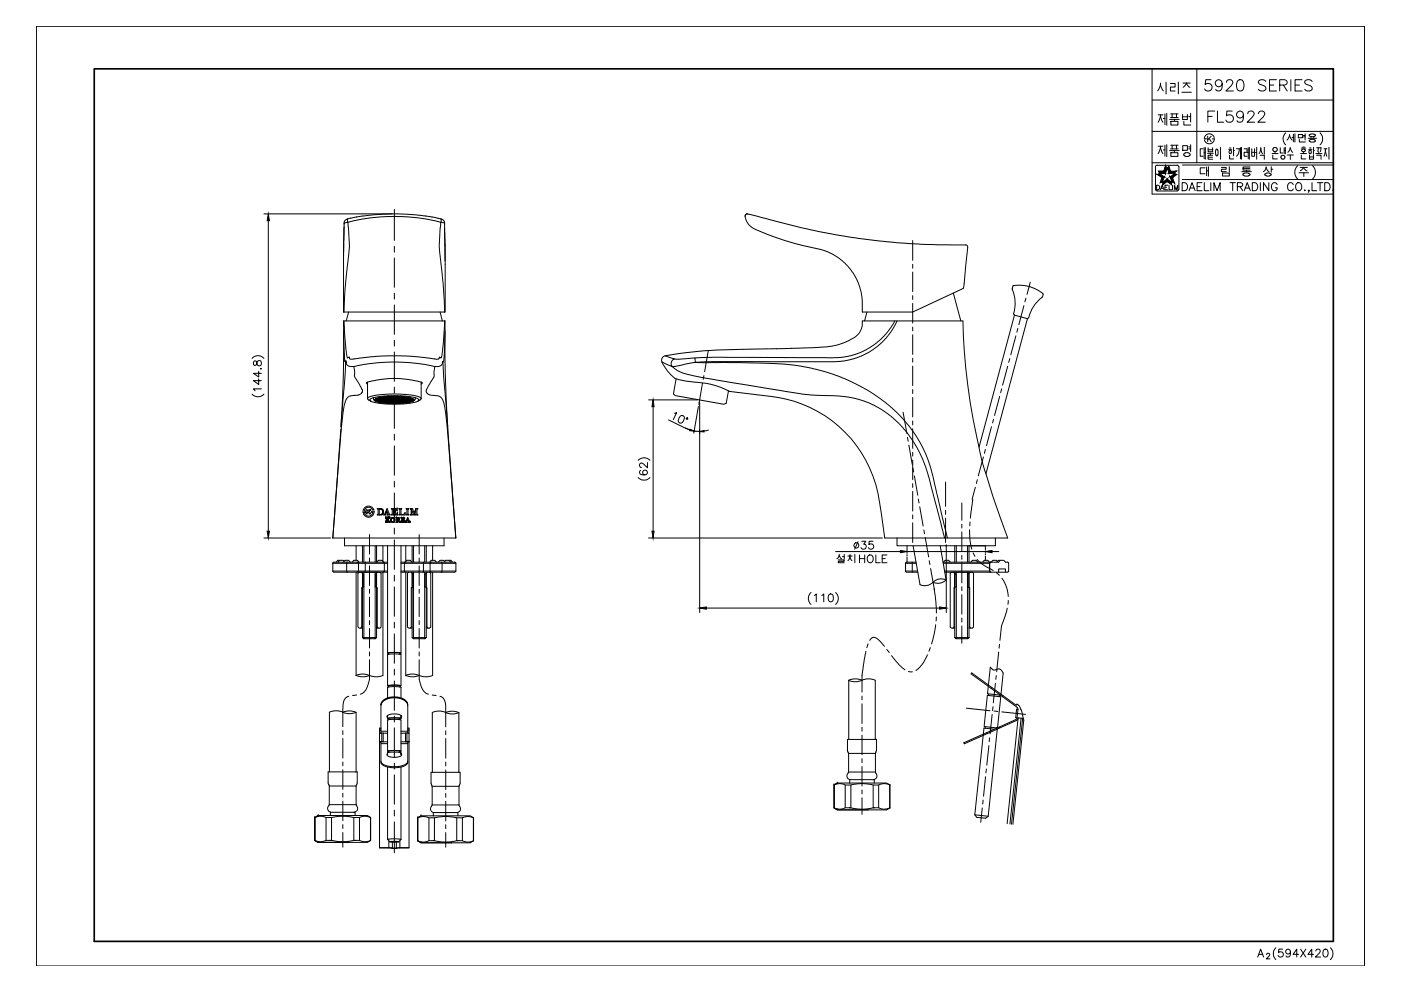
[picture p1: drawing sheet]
<svg xmlns="http://www.w3.org/2000/svg" width="420mm" height="297mm" viewBox="0 0 420 297" stroke-linecap="round" stroke-linejoin="round" font-family="sans-serif">
<!-- layer: 0 -->
<g fill="none" stroke="#000" stroke-width=".3">
<path d="M10.9 7.9h398.3v281.6h-398.3zM10.9 7.9v281.6M345.5 20.6v37.6h54.4M345.5 39.4h54.4M345.5 30h54.4M358.9 20.6v28.2M362.2 34.9h1.3M363.2 23.9h-1.6l-.2 1.4a1.19 1.19 0 0 1 1.8 0 1.19 1.19 0 0 1-.2 1.8 1.19 1.19 0 0 1-1.7-.5M364.3 33.3h-2.1v3.3M365.1 33.3v3.3h1.9M366.6 25a1.06 1.06 0 0 1-1.5 1 1.06 1.06 0 0 1-.4-1.7 1.06 1.06 0 0 1 1.7 .1 2.86 2.86 0 0 1-.4 2.7 .96 .96 0 0 1-1.4-.3M367.8 24.7l.1-.5 .6-.3 .9 .2a.77 .77 0 0 1 .2 1.1l-1.9 2.1h2.2"/>
<path d="M369.6 33.3h-1.7l-.1 1.4a1.19 1.19 0 0 1 1.8 0 1.19 1.19 0 0 1-.2 1.8 1.19 1.19 0 0 1-1.7-.5M371.3 24.1a1.02 1.02 0 0 1 1.6 .5 2.75 2.75 0 0 1-.3 2.5 1.09 1.09 0 0 1-1.6-.5 2.67 2.67 0 0 1 .3-2.5zM372.9 34.4a1.04 1.04 0 0 1-1.5 .9 1.04 1.04 0 0 1-.3-1.7 1.04 1.04 0 0 1 1.7 .2 3.2 3.2 0 0 1-.4 2.7 1.04 1.04 0 0 1-1.4-.3M374.2 34.1l.1-.5 .5-.3 1 .2a.72 .72 0 0 1 .1 1.1l-1.9 2h2.3M377.4 34.1l.2-.5 .4-.3 1 .2a.75 .75 0 0 1 .1 1.1l-1.9 2h2.3M379.6 24.4a1.25 1.25 0 0 0-1.2-.6 1.25 1.25 0 0 0-1 .9l.3 .5 1.3 .5a.83 .83 0 0 1 .3 1.4 1.47 1.47 0 0 1-1.9-.3M380.7 25.5h1.3M382.8 23.9h-2.1v3.4h2.1M383.8 25.5l1.9-.2a.74 .74 0 0 0 0-1.2l-1.9-.2v3.4M384.9 25.5l1.1 1.8M385.6 39.8a2.48 2.48 0 0 0 0 3.6M387.1 23.9v3.4"/>
<path d="M388.4 25.5h1.3M390.5 23.9h-2.1v3.4h2.1M393.5 24.4a1.25 1.25 0 0 0-1.2-.6 1.25 1.25 0 0 0-1 .9l.3 .5 1.3 .5a.83 .83 0 0 1 .3 1.4 1.47 1.47 0 0 1-1.9-.3M395.9 39.8a2.48 2.48 0 0 1 0 3.6M345.5 48.8h54.4M346.5 56.7l.2 .4 .5 .1M346.9 55.5h.4a.74 .74 0 0 1 .5 .7 .74 .74 0 0 1-.5 .7h-.4zM347 49.5l-.5 .5v6.7M347 49.5h6M347.2 57.2h5.8M347.4 51.3h1.6l.5-1.5 .5 .6-.5 1.6h-1.7zM348 56.9l.6-1.4 .5 1.4"/>
<path d="M348.2 56.4h.7M349.4 56.1h.5M350.2 55.5h-.8v1.4h.8M350.6 55.5v1.4h.8M351.6 55.5v1.4M352.2 56.9v-1.4l.5 1.4 .5-1.4v1.4M353 49.5l.5 .5M353.5 56.7l-.5 .5M353.6 50v6.7M354.5 54.8h.8a1.29 1.29 0 0 1 .9 1.2 1.29 1.29 0 0 1-.9 1.2h-.8zM354.6 49.5h45.3M354.6 53.8h45.3"/>
<path d="M356.6 57.2l.9-2.4 .9 2.4M356.9 56.4h1.2M359 55.9h.9M360.5 54.8h-1.5v2.4h1.5M360.8 44.6h-.9v2.2h.9M361.1 44.3v3.3M361.1 45.7h.4M361.2 54.8v2.4h1.4M361.4 50.3h-1.5v1.8h1.5M361.5 44.2v3.5M361.9 50.1v2.6M361.9 51.2h.5"/>
<path d="M362.1 45.9h1.8M362.3 44.3v1.2h1.4v-1.2M362.3 44.9h1.4M362.3 47.1h1.3M362.4 50v2.8M363 45.9v.5M363.1 54.8v2.4M363.7 46.5h-1.4v1.2h1.4M364.1 57.2v-2.4l.9 2.4 .9-2.4v2.4M364.6 46.4l-.1-1.1 .4-.6a1.38 1.38 0 0 1-.1 2l-.2-.2M366 44.2v3.5M366.3 50.2h1.4v.5h-1.4v.7h1.4"/>
<path d="M366.6 51.9h2.1v.9h-2.1zM368.5 44.8h.9M368.7 50v1.6M368.7 45.2v.7M368.7 45.9h.5M368.8 46.5v1.1h1.2M368.8 44.3h.3M368.9 54.8h1.6M369.2 45.2h-.5M369.2 45.2v.7M369.7 54.8v2.4M369.9 44.2v2.5"/>
<path d="M369.9 45.1h.3M370.8 44.6h.9M371.1 55.9l1.3-.1 .3-.6-.6-.4h-1v2.4M371.7 44.6l-.4 1.6-.5 .6M371.9 55.9l.8 1.3M372 45.7h.3M372 44.3v3.3M372.3 44.2v3.5M372.4 51.4h2.9M372.8 50.5h2M372.8 52.2v.3M372.8 52.4l.4 .3"/>
<path d="M373.1 44.6h.9v1h-.9v1.2h.9M373.2 57.2l.8-2.4 1 2.4M373.5 56.4h1.1M373.8 51v.4M374 45.7h.3M374.3 44.3v3.3M374.4 52l.4 .2v.3M374.4 51.9h-.9l-.7 .2M374.7 44.2v3.5M374.8 52.4l-.7 .4-.9-.1M374.9 50.1h-2.1v.9h2.1M375.4 44.6v2.2h.8v-2.2"/>
<path d="M375.4 45.6h.8M375.6 54.8h.8a1.29 1.29 0 0 1 .8 1.2 1.29 1.29 0 0 1-.8 1.2h-.8zM376.5 45.7h.4M376.9 44.2v3.5M377.6 46l.5-1.7 .6 1.8M377.9 46.5h1.3v1.2M378 54.8v2.4M378.9 51.4l.5-.4 .3-.9 .4 .9 .5 .5M379.2 44.2v2M379.4 52.4a1.27 1.27 0 0 0 1.8 0M379.8 52l-.4 .2v.3M380.5 54.8v2.4l-1.6-2.4v2.4"/>
<path d="M380.8 52l.4 .2v.3M380.8 51.9h-1M381.2 50v1.6M381.2 50.7h.5M381.5 46h1.8M381.7 46.5v1.1h1.4M382 45.3h.7M382.1 44.3a.59 .59 0 0 0-.4 .5 .59 .59 0 0 0 .4 .6M382.4 45.5v.5M382.7 44.3h-.7M382.7 44.3a.59 .59 0 0 1 .4 .5 .59 .59 0 0 1-.4 .6M383 55.3a.87 .87 0 0 0-1-.6 .87 .87 0 0 0-.7 1v.6a.85 .85 0 0 0 .9 .9 .85 .85 0 0 0 .8-.9h-.5"/>
<path d="M383.9 44.3v1.6h.9M384.4 46.6a.59 .59 0 0 1 .9 .5 .59 .59 0 0 1-.9 .5M384.4 46.6l-.3 .5 .3 .5M385.1 45.1h.4M385.1 44.3v1.8M385.5 44.2v2M386.1 46.5h1.8M386.7 40.6l-.7 1.4M386.7 40.3l.3 1.1 .5 .6M386.9 44.3l-.2 .8-.5 .5M386.9 44.3l.8 1.4M387 46.5v1.3"/>
<path d="M387.5 41.2h.4M387.8 55.3a.87 .87 0 0 0-1-.6 .87 .87 0 0 0-.6 1v.6a.87 .87 0 0 0 .7 .9 .87 .87 0 0 0 .9-.6M387.9 40.2v2.3M388.4 40.1v2.5M389 54.9a1.16 1.16 0 0 1 1.4 .5 1.16 1.16 0 0 1-.2 1.4 .89 .89 0 0 1-1 .3 .89 .89 0 0 1-.6-.8 1.31 1.31 0 0 1 .4-1.4zM389.2 49.6a2.74 2.74 0 0 0 0 4.1M389.4 40.3h1.2v1h-1.2zM389.6 51.8h2.8M389.7 41.8v.8h1.8M389.9 50.2h2.2M390 46h1.8M390.3 46.5v1.1h1.3"/>
<path d="M390.3 44.4h1.3M390.7 44.1h.5M390.9 40.6h.5M390.9 41h.5M390.9 45.5v.5M390.9 50.2l.5 .6 .6 .4M391 50.2l-1.1 1M391 51.8v1.1M391.2 57.1h.2zM391.4 40.1v1.9M392.3 41.5h2.5M392.5 44.8h.9"/>
<path d="M392.6 57.1h-.3h.3l-.3 .5M392.6 45.2v.7M392.6 45.9h.6M392.7 40.4a1.14 1.14 0 0 1 1.8 .3l-.3 .2a1.01 1.01 0 0 1-1.5-.5zM392.7 42.3a1.52 1.52 0 0 0 1.7 0M392.7 42.1v.2M392.7 46.5v1.2h1.2v-1.2M392.7 47h1.2M392.8 44.3h.3M393.2 45.2h-.6M393.2 45.2v.7M393.2 41.2v.3"/>
<path d="M393.5 54.8v2.4h1.4M393.6 49.6a2.74 2.74 0 0 1 0 4.1M393.9 45.1h.3M393.9 44.2v2M394 41.2v.3M394.1 41.9l.3 .4M394.1 41.8h-.8l-.6 .3M394.6 46h1.8M394.9 46.5h1.3v1.2M394.9 44.3h.5M395.1 54.8h1.6M395.4 44.3l-.2 1.2"/>
<path d="M395.5 45.5v.5M395.5 44.3h.7M395.9 54.8v2.4M396.2 44.3l-.2 1.2M397.1 44.6h.9M397.3 54.8h.8a1.29 1.29 0 0 1 .8 1.2 1.29 1.29 0 0 1-.8 1.2h-.8zM397.5 44.9l.4 1.9M397.5 44.6l-.4 2.2M398.6 44.2v3.5M399.7 57.1h.3zM268.3 96.2l-2.6 3.9-3.3 3.1-3.9 2.3-4 1.3-4.5 .4-36.1-.1-5.5 .2M269 96.2l-1.4 2.7-1.4 1.9-3.3 3.2-2.3 1.6-2.3 1.1-4.4 1.3-3.5 .4h-36.8l-5.1 .2 23.1 .3 6.6 .5 3.6 .6 5.6 1.4 5.8 2.1 5.6 2.7 4.8 3 3.9 3.1 3.2 3.2 3.1 3.8 3 5 2.4 6.1 4.9 20.9"/>
<path d="M112.5 119.7v.1M112.5 119.9l-.1-.1h.6l-.5-.1 .5-.1-.2-.1v.5M112.7 119.9h.3h-.4M112.9 119.5h.9zM112.9 119.9h.9zM112.9 119.7h.9zM113 119.4l-.2 .1M113.1 119.4v.7M113.5 119.3l.3 .1h-.7M113.6 119.3v.9M113.7 119.6h.9zM113.7 119.4h.9z"/>
<path d="M113.7 119.3h.9zM113.7 119.9h.9zM113.7 119.8h.9zM113.9 119.2v1.1M114.4 119.1v1.2M114.5 119.2h1zM114.5 119.4h1zM114.5 119.5h1zM114.5 119.9h1zM114.5 119.7h1zM114.6 119.1l-.6 .1M114.8 119.1v1.3"/>
<path d="M115.2 119l.1 1.5h.2h-.9M115.3 119.6h1zM115.3 119.1h1zM115.3 119.3h1zM115.3 119.9h1zM115.3 119.8h1zM115.6 119v.4M115.6 119.5v1M116 118.9v.5M116 119.5v1M116.1 119h1zM116.1 119.2h1z"/>
<path d="M116.1 119.4h1zM116.1 119.5h1zM116.1 119.9h1zM116.1 119.7h1zM116.2 118.9l-1.5 .2M116.4 118.9h.1M116.4 119v1.6M116.9 118.9v1.7M117 119.1h.9zM117 119.3h.9zM117 119.4h.9zM117 119.6h.9z"/>
<path d="M117 119.8h.9zM117 119.9h.9zM117 118.9h-.7M117.8 118.8h.9M117.8 119h.9zM117.8 119.4l.9 .1-.7 .1-.2-.1 .9-.1zM117.8 119.9h.9zM117.8 119.2h.9zM118 118.8v.8M118 119.8v.3M118.5 118.8v.8M118.5 119.8v.3"/>
<path d="M118.6 119.6h.9zM118.6 119.4h.9zM118.6 119.3h.9zM118.6 119.1h.9zM118.6 119.9h.9zM118.6 119.8h.9zM119.4 119.5h1zM119.4 119.4h1zM119.4 119.2h1zM119.4 119h1zM119.4 119.7h1zM119.4 119.9h1z"/>
<path d="M119.5 118.9h.7M119.7 118.9v1.7M120.1 118.9h.1M120.1 119v1.6M120.3 119.3h.9zM120.3 119.1h.9zM120.3 119.6h.9zM120.3 119.8h.9zM120.3 119.9h.9zM120.3 118.9l.8 .1M120.5 118.9v.5M120.5 119.5v1"/>
<path d="M120.9 119v.4M120.9 119.5v1M121.1 119.5h.9zM121.1 119.4h.9zM121.1 119.2h.9zM121.1 119.7h.9zM121.1 119.9h.9zM121.1 119l.7 .1M121.3 119l-.1 1.5h-.1h.8M121.8 119.1v1.3M121.9 119.3h.9zM121.9 119.4h.9z"/>
<path d="M121.9 119.6h.9zM121.9 119.8h.9zM121.9 119.9h.9zM121.9 119.1l.6 .1M122.1 119.1v1.2M122.6 119.2v1.1M122.7 119.5h.9zM122.7 119.7h.9zM122.7 119.9h.9zM122.9 119.3l-.2 .1h.8M122.9 119.3v.9M122.9 119.3h.1"/>
<path d="M123.4 119.4v.7M123.5 119.4l.1 .1M123.7 119.5v.3M123.7 119.9v.1M123.8 119.5l-.3 .1 .5 .1-.5 .1h.6M123.8 119.9h-.3h.5M124 119.9l-1.3 .5-3.8 .3-3.9-.2-2.4-.6M124.1 119.7v.1M124.1 119.8l-.1 .1M198.5 108.5l1.7 2.8 2.2 2.1M199.5 106.7l2-.4a129.3 129.3 0 0 1 21.2-1.6l22.4-.5a18.5 18.5 0 0 0 12.4-4.2l1-2 .1-1.8h30.2a192.1 192.1 0 0 0 4.9 38.4l1.1 4.8 3 9.5 4.4 12.4h-36.9a96.5 96.5 0 0 0-3.5-18.5 36.8 36.8 0 0 0-30.4-24l-12.6-1.5M199.5 106.7h-.2a1.34 1.34 0 0 0-.8 1.8"/>
<path d="M199.5 106.7l2.8 .9-.7 .4-.3 .6v.6l.3 .7-3.1-1.4M202.3 107.6l1.5 .1 4.6-.4 .1 1.3-6.9 1.3 2.2 1.5 3.7 1.1 33.1 5.6 10.8 .6 3.3 .4 2.4 .5a31 31 0 0 1 20.8 21.3l5.4 20.4M112.7 120l.2 .1M112.9 120h.9zM113 120.1l.8 .1-.4-.1M113.5 120.3h.3M113.7 120.1h.9zM113.7 120.2h.9zM113.8 120.3h.1M113.9 120.4h.6M114.5 120h1zM114.5 120.2h1z"/>
<path d="M114.5 120.3h1zM115.3 120.1h1zM115.3 120.2h1zM115.3 120.4h1zM116.1 120.5l.2 .1h-.9M116.1 120h1zM116.1 120.2h1zM116.1 120.5h1zM116.1 120.3h1zM116.2 120.6l.8 .1M117 120.1h.9zM117 120.4h.9z"/>
<path d="M117 120.2h.9zM117 120.6h.9zM117 120.7h.1M117.7 120.7v-1.8h.2h-.9h.2v1.8h.5M117.8 120h.9zM117.8 120.3h.9l-.7 .1 .7 .1-.7 .1zM117.9 120.6h.7M118 120.3v.3M118.5 120.3v.3M118.6 120.6h.9zM118.6 120.2h.9zM118.6 120.4h.9z"/>
<path d="M118.6 120.1h.9zM118.9 120.7v-1.8h-.3h.9h-.2v1.8h-.5M119.4 120.3h1zM119.4 120.5h1zM119.4 120.2h1zM119.4 120h1zM119.5 120.7h.1M120.3 120.4h.9zM120.3 120.2h.9zM120.3 120.1h.9zM120.3 120.6l-.8 .1M120.4 120.5l.7 .1"/>
<path d="M121.1 120.3h.9zM121.1 120.2h.9zM121.1 120h.9zM121.9 120.2h.9zM121.9 120.1h.9zM122 120.4v.1M122.6 120.4l-.6 .1M122.7 120h.9zM122.7 120.3h.1M123 120.3h-.3M123.1 120.1l-.4 .1 .8-.1M123.8 120l-.2 .1"/>
<path d="M103.3 161.3v2.3M108.7 163.6v4.9M123.6 163.6v4.9M133.2 161.3v2.3M269 161.3v2.3h26.5M283.7 173.8l-1.5 .9-1.2 .1-1.2-.3M283.7 173.8a3.6 3.6 0 0 0-4.4 1.1l-1.6 .7-1.8-.4M286.3 163.6v4.9M298.5 161.3v2.3h-7.9M98.8 213.5a5.8 5.8 0 0 1 5.1 .3h1.7l1.1-.3-2.2-.4-1.7 .4M133.6 213.6l2.3 .4 1.7-.4-2.3-.4-1.7 .4M133.7 213.5l-1.8-.4-2.3 .5"/>
<path d="M262.5 203.9l-1.1-.3-1.8-.1a2.03 2.03 0 0 1-2.2 0l-1.8 .1-1.1 .3 2.3 .4 1.7-.4M377.2 286.9l.9-2.4 .9 2.4M377.5 286.1h1.1M379.8 286.1l.3-.4 .5 .1 .2 .3-.2 .5-.8 .8h1.1M382.6 284.1a2.44 2.44 0 0 0 0 3.5M384.7 284.5h-1.2l-.1 1a.83 .83 0 0 1 1.3 0 .83 .83 0 0 1-.2 1.2 .83 .83 0 0 1-1.2-.3M387 285.3a.73 .73 0 0 1-1 .5 .73 .73 0 0 1-.3-1.1 .73 .73 0 0 1 1.2 .1l.1 .5a1.09 1.09 0 0 1-.9 1.6l-.4-.4M389.5 286.1h-1.7l1.1-1.6v2.4M390 284.5l1.6 2.4M391.6 284.5l-1.6 2.4M393.9 286.1h-1.7l1.2-1.6v2.4M394.6 285l.2-.4 .7-.1 .3 .2 .1 .5-1.4 1.7h1.6"/>
<path d="M397.1 284.6a.72 .72 0 0 1 1.1 .4 1.09 1.09 0 0 1 .1 1.3 1.09 1.09 0 0 1-1.2 .4 1.79 1.79 0 0 1 0-2.1zM399 284.1a2.44 2.44 0 0 1 0 3.5"/>
<circle cx="390.9" cy="45.1" r=".51"/>
</g>
<!-- layer: DWG -->
<g fill="none" stroke="#000" stroke-width=".3">
<path d="M103.2 68l-.2 8.7M104.3 65.6l-.9 .5-.2 .8M104.3 65.6v1M104.3 66.6l-.6 .1a.35 .35 0 0 0-.4 .1 .35 .35 0 0 0-.1 .4l-.2 26.3h30.5l-.2-26.6-1.1-.3M104.3 66.6l6.5-1.3 7-.4 7.9 .4 6.5 1.3M104.3 66.6l.5 7.4-1.3 12-.3 7.5M106.9 65l-2.6 .6M108.8 64.7l-1.9 .3M108.9 64.7l8.2-.6 4.7 .1 5.9 .5M118.3 62.8h.1M127.6 64.7l2 .3M129.6 65l.8 .2"/>
<path d="M130.5 65.2l.8 .2M131.3 65.4l.9 .2M132.2 66.6l-.5 7.6 1.2 10.5 .4 8.8M132.2 65.6v1M132.2 65.6l.9 .5 .2 .8M133.3 68.4l.2 9.9M224.1 64.1a1.1 1.1 0 0 0-.4 1.7l.5 1.1 .8 .9 1.9 1.1 8.8 3.3 11.6 2.9 3 1.4 2.2 1.6 1.8 1.8 1.6 2 1.5 3 1.1 3.9 .1 4.7h15.1l15.3-7.2 1.2-12.2v-.3l-.4-.4h-8.5l-8.3-.4-15.4-1.5-14.2-2.6-19.1-4.8M224.1 64.1h.2M224.1 64.1l-.4 .1-.2 .5M103.1 99.4l-.1 12.8-.7 15.7 1.5-19.3M103.2 96.2l.5 7.8 .6 3.2M104.5 93.5l-.7 2.7"/>
<path d="M132 93.5l.7 2.7M133.3 96.2l-.4 7.2-.6 3.8M133.3 96.2l.1 7.6-.4 4.6M133.3 96.2h-30.3l.3 11.4M133.5 99.4v11.6l.8 16.9M260 93.5l-.7 2.7M285.9 87.9l2.2 8.3M303.6 86.6l.2-.8a10.7 10.7 0 0 1 8.9 2.2M303.6 86.6a11.9 11.9 0 0 1 .4 7.7l.2 .1M308.5 95.2l-.4 .3M312.8 88v.2M312.8 88.2a1.49 1.49 0 0 1-.9 1.4 10.5 10.5 0 0 0-3.4 5.6"/>
<path d="M103.4 107.6v.6M103.4 108.2l.1 .2M103.5 108.4h.1M103.7 108.3v.1M103.7 108.6v.1M103.7 108.4h-.1M103.7 108.4h.1M103.8 108.6v.1M103.8 108.7h.1M103.8 108.4v.2M103.8 108.6l.4 .9 .7 .3 1.2 .1M104.3 107.2h-.1"/>
<path d="M104.3 107.2h.1M104.4 107.2h-.1M104.6 107.1l-.2 .1M104.6 107.1h.1M104.7 107.1h-.1M104.7 107.1h.1M106.1 109.9l.3 3.1 2.2 3.8M106.5 118.5l-1.6 .2-1 .9-.6 1.5-.4 2.4-3.1 37.8M107.6 118.4l-1.1 .1M107.8 118.3h-.2M108.4 117.8l-.6 .5M108.6 117.6l-.2 .2"/>
<path d="M108.6 116.8l.1 .1M108.7 116.9l-.1 .7M112 119.2v.6l1.2 .7 4 .4 5.3-.3 1.6-.4 .4-.6M112 119.6h.1M112 119.5h.1M112.4 119.7l2.2-.6 4.4-.3 3.5 .3 1.5 .5 .2 .4-.9 .5-1.4 .2-4.4 .2-4.1-.4-.9-.3zM112.4 119.7l2.3-.6 4.1-.3 3.8 .4 1.3 .4 .2 .4-.8 .4-1.5 .3-3.8 .2-4.3-.4-1.1-.3zM112.8 119.5h.1M115.3 119h.2M117.3 118.9h.4M118.9 118.9h.3M124.5 119.2v.3"/>
<path d="M130.4 109.9l-.2 3-1.7 2.8-.7 1.6 .2 .5 .8 .5 2.5 .3 .9 .5 .7 1 .5 2.1 1 8.4 2.3 30.7M131.8 107.1h.1M131.8 107.1l-.4 .6-1.7-.2a84.8 84.8 0 0 0-24.6 .1l-.4-.5M131.8 107.1l.4 .1M132.1 107.2h.1M132.2 107.2h.1M132.7 108.6l4 52.7M132.7 108.6l-.4 .9-.9 .3a7.6 7.6 0 0 1-3.6-.5l-5-.6-5.7-.2-6.8 .6-4.2 .8M132.8 108.4h.1M132.8 108.4l-.1 .2M132.9 108.4h.1M133 108.4h.1"/>
<path d="M102.2 128.6l-2.4 32.7M293.6 134l10.6-39.5 3.9 1-12.4 46.5M99.8 161.3h36.9M99.8 171.1l.3 .4M99.8 171.2h16.4M99.8 168.8h16.4M99.8 168.8v2.4M100.1 168.5l-.3 .3M100.1 171.5h16.1M100.1 168.5h16.1M101.8 168h-.5l-.5 .5M103 168.5l.5-.5h1.1l.4 .5"/>
<path d="M103.2 168.3l-.3-.3h-1.1l-.4 .5M103.3 163.6h29.9M104.2 168.5l-.2 .2v2.6l.2 .2M105.6 168.5l.5-.5h1.1l.4 .5M106.8 163.6v4.4M106.8 171.5v31M107.2 168.5l.3 .3M107.5 171.1l-.3 .4M107.5 168.8v2.4M108.4 171.5l.7 .7v3.7l-.6 .3h.2M108.5 176.2v11.7M108.7 171.5v19.6"/>
<path d="M109.5 168.5v3M110.8 171.5h-3.1l-.4 .3v16.1l.4 .4h1M112.9 163.6v4.9M112.9 171.5v19.6M113 168.5l.4-.5h1.2l.4 .5M113.1 176.2v11.7M113.2 171.5l-.7 .7 .1 3.7 .5 .3h-.2M113.9 171.5l.4 .3v16.1l-.4 .4h-1M114.8 163.6v4.7M114.8 171.5v31M114.9 168.5l.3 .3 .1 2.4-.4 .3M116.2 163.6v32.2"/>
<path d="M120.3 168.5h16.1l.3 .3M120.3 171.5h16.1M120.3 168.8h16.4v2.4h-16.4M120.3 163.6v32.2M121.5 168.5l.4-.5h1.1l.5 .5M121.6 168.5l-.3 .3v2.4l.3 .3M121.7 163.6v4.7M121.7 171.5v31M122.5 171.5l-.3 .3v16.1l.3 .4h1.1M123.3 171.5l.7 .7v3.7l-.7 .3h.3M123.3 176.2v11.7M123.6 171.5v19.6"/>
<path d="M127 168.5v3M127.5 172.2l-.1 3.7M127.5 175.9l.5 .3h-.2M127.8 163.6v4.9M127.8 171.5v19.6M128 176.2v11.7M128.1 171.5l-.7 .7M128.8 171.5l.4 .3v16.1l-.4 .4h-1M128.9 168.5l.4-.5h1.1l.5 .5M129.3 168.5l-.3 .3v2.4l.3 .3M129.7 163.6v4.4M129.7 171.5v31"/>
<path d="M131.5 168.5l.4-.5h1.1l.5 .5M132.3 168.5l.3 .3v2.5l-.3 .2M133.3 168.3l.3-.3h1.6l.5 .5M134.7 168l.5 .5M136.7 161.3h.1M136.7 171.1l-.3 .4M271.6 171.1l.3 .4M271.6 171.2h3.6M271.9 171.5h3.3M273.6 168.5v3M273.8 163.6l2.1 11.6M274.7 168.5h-2.8l-.3 .3"/>
<path d="M274.8 168.8h-3.2v2.4M282 163.6l1.7 10.2M282.8 168.5h14.3l-.3 .3M282.9 168.8h13.9M283 168.5l.4-.5h1.1l.5 .5M283.3 171.2h13.5M285.3 171.5l-.3 .3v16.1l.3 .4h1M286 171.5l.8 .7M286.1 176.2v11.7M286.3 171.5v19.6M286.7 175.9l-.6 .3h.2M286.7 172.2v3.7"/>
<path d="M286.7 175.9h.1M290.1 175.9h.1M290.2 175.9l.6 .3h-.2M290.2 172.2v3.7M290.6 163.6v4.9M290.6 171.5v19.6M290.8 176.2v11.7M290.9 171.5l-.8 .7M291.2 168.5l.4-.5h1.2l.4 .5M291.6 171.5l.4 .3v16.1l-.4 .4h-1M294.7 168.5l.5-.5h1l.5 .5M296.7 168.8v2.4l.4 .3h-13.7"/>
<path d="M296.8 168.8h-.1M296.8 171.1l.3 .4M296.8 168.8v2.4M297 168.5l-.1 .1M297.1 168.5l-.3 .3M297.2 171.5h5M298.9 168.5l.5-.5h1.7l.4 .5h.7M299.1 168.3l-.2-.3h-1.1l-.5 .5M299.5 171.5v-1h2v1M300 168l-.5 .5h-2.3M302.2 168.5l.3 .3v2.3l-.3 .4M108.7 187.9l-.6 .4"/>
<path d="M108.7 191.1h4.2l-.3 .3h-3.6zM112.9 187.9l.6 .4M116.2 195.8l1-.2 3.1 .2M116.2 195.8h.4M116.6 196.1l.1-.4 1.4-.1h1.6l.2 .5M120.3 195.8h-.4M123.6 191.1h4.2l-.3 .3h-3.6zM123.6 187.9l-.6 .4M127.8 187.9l.6 .4M286.3 191.1h4.3l-.3 .3h-3.6zM286.3 187.9l-.5 .4M290.6 187.9l.6 .4"/>
<path d="M297 200l-.9 8 4.1 .4 .6-6.7M98.8 213.5v17.9M106.8 213.5v17.9M113.8 218.9h.4M113.8 218.5h.4M114.2 211.3l.1 8.4M114.2 219.7l-.4 .1v34.3M114.2 218.2h-.4l.1 1.6M114.2 219.2h2M114.3 219.7h.6M114.5 219.7v2.6M114.9 219.8h1.3"/>
<path d="M114.9 219.7v2.6M116.2 214.8v-.3v.9M116.2 214.6v.2M116.2 214.8v.3M116.2 209.2v-3.2l1.5-.2 2.6 .2v3.2M116.2 215.4l1.3-.2 2.8 .2M116.2 215.4l.4 .1M116.2 205.5v-9.3l1-.2 3.1 .2v9.3M116.6 215.7v-.4l.8-.1h2.3l.2 .5M116.6 205.7l-.4-.2 1.5-.2 2.6 .2-.4 .2M116.6 205.9v-.4l.9-.1 2.3 .1 .1 .4M120.3 215.1v-.6v.9"/>
<path d="M120.3 215.4l-.4 .1M120.3 219.2h2M120.3 214.6v.2M121.6 219.7v2.6M122 219.7l.7 .1v34.3M122 219.7l-1.7 .1M122 219.7v2.6M122.3 211.3l-.2-.8-.7-.7-1.4-.7-1.3-.2h-1.4l-1.7 .5-.9 .8-.5 .8v.3l.6-1 .5-.4 1.4-.6 1.3-.2 2.3 .4 1.6 1 .4 1v8.2M122.3 218.2h.4l-.1 1.6M122.3 218.9h.4M122.3 218.5h.4M129.7 213.6v17.9"/>
<path d="M137.6 213.6v17.9M254.5 203.9v17.7M262.5 203.9v17.7M295.5 217.8l-.1 .5M295.9 219.6l.1 .3M296.5 208l-.1 .5M297.5 206.1l-.2 .2M298.2 218.6l-3.1-.4-2.8 26M298.8 218.2h.2M298.9 218.6l.2 .1-2.7 26-.8 .6-2.7-.3-.6-.8M299.2 218.2l.9-9.4-4-.4-1 9.4 4 .4M299.7 217.9l.1 .3"/>
<path d="M299.8 208.3v.5M300.8 208.5l-.2 .3M304.9 212.6h.4l-.3 2.6-.4-.1zM305 215.2l-.4 .5-5.4 2.5M305.2 212.6l-.2-.6-13.8-10 .2-.3 13.3 9.7 .3-.4 .4 .4 1 1.8 .6 2.6-3.2 31.3M305.3 215.2l-.6 .8-15.5 6.9-.2-.3 10.2-4.4M306.2 215.3l-3.3 31.7M106.9 235.2l.2-.6v-3.2h-8.7v3.3l.3 .9-.1 5.9M107 235.2l-.2 .4 .1 5.9M114.2 228.2l.4 .7 .7 .4 2.2 .5h2l1.5-.4 .9-.5 .4-.7M114.2 222.3l.1 6.5 1.3 .9 2.4 .4 2.8-.3 1.4-1 .1-6.5M114.2 222.9h2"/>
<path d="M114.5 222.3l-.6 .1M114.5 222.3h.4M116.2 225.1v-9.3l1.3-.2 2.8 .2v9.3M116.2 229.9v21.7l1.2-.2 2.9 .2M116.2 225.1l1.9-.2 2.2 .2M116.2 225.1l.4 .2M116.2 222.3l-2.4 .1M116.4 225.5h3.7l.2 .7v-.5M116.4 225.5l-.2 .7v-.5M116.6 225.4l-.2 .1M116.6 225.5l.1-.4 1.1-.1 1.9 .1 .2 .4M119.9 225.4l.1 .1"/>
<path d="M120.3 225.1l-.4 .2M120.3 229.9v21.7M120.3 222.3h2M120.3 222.9h2M120.3 226v.1M121.6 222.3h1.1l-.4 .1M122.7 222.4h.1M129.6 235.7l-.3-.9v-3.3h8.7v3.2l-.3 1M129.6 235.7v5.6M137.7 235.7v5.6a1.38 1.38 0 0 1-.4 2.2l-.3 .1M250.1 235.3l1.5-.4 1.9 .4h1.7l2.8-.4 3.9 .4h1.6l.9-.3 1.1-.1 1.4 .4M250.1 235.3h.1"/>
<path d="M250.1 235.3v6.9M250.2 235.3v6.9M251.1 234.7h.1M251.1 234.7l-1 .6M253.5 235.3v6.8M254.1 224.9l.2 .5M254.2 224.9v-3.3h8.7v3.3M254.3 231.8a1.12 1.12 0 0 0 .6 1.9M254.4 225.5l.1 5.9-.2 .4M254.8 234.7v-1h7.4v1M254.8 234.7h-3.7l-1 .6v6.9l1 .6h9.2M254.8 234.7h11.1l1 .6"/>
<path d="M255.2 235.3v6.8h-1.7l-1.4 .4-2-.3M261.9 235.3v6.8h1.6l1.4 .4 2-.3M262.7 225.5v6.3M262.7 225.4v.1M262.7 231.8a1.12 1.12 0 0 1 .2 1.2 1.12 1.12 0 0 1-1 .7M262.8 224.9l-.2 .5M263.5 235.3v6.8M266.8 235.3v6.9M266.9 235.3v6.9M94.4 245l1.3-.3h1.1l1 .3 4.3-.3 5.7 .3 1-.3h1l1.4 .3M94.4 245h.1M94.4 251.9l1 .6"/>
<path d="M94.4 245v6.9M94.5 245v6.9M95.4 244.4h.1M95.4 252.5h.1M95.4 244.4l-1 .6M97.8 245v6.9M98.6 241.5a1.12 1.12 0 0 0 .6 1.9M99 251.9l3.7 .4 3.9-.4M99.1 244.4v-.9h7.4v.9M99.1 244.4h-3.7l-1 .6v6.9l1 .6h9.2M99.1 244.4h11.1l1 .6M99.4 245v6.9h-1.6l-1.5 .4-1.9-.4"/>
<path d="M106.1 245v6.9h1.7l1.5 .4 1.9-.4M106.9 241.5a1.12 1.12 0 0 1 .3 1.2 1.12 1.12 0 0 1-1.1 .7M107.8 245v6.9M111.1 245v6.9M111.2 251.9l-1 .6h-14.6M111.2 245v6.9M116.3 251.6l.6 .7M116.6 252v2.1M116.9 252.3l1.1-.1 1.6 .1zM117.7 252.4v1.7M118.9 252.4v1.7M119.9 252v2.1"/>
<path d="M120.3 251.6l-.7 .7M125.3 245.1l1.4-.4 1.9 .4 4.3-.4 5.8 .4 1.9-.4 1.4 .4M125.3 245.1h.1M125.3 252l1 .6M125.3 245.1v6.9M126.3 244.5h.1M126.3 252.6h.1M126.3 244.5l-1 .6M128.6 245.1v6.9M129.6 241.3a1.4 1.4 0 0 0 .2 2.2h.2M129.9 252l3.4 .4 4.1-.4M129.9 244.5v-.9h7.4v.9"/>
<path d="M129.9 244.5h-3.6l-1 .6v6.9l1 .6h9.2M129.9 244.5h11.1l1 .6M130.3 245.1v6.9h-1.7l-1.4 .4-1.9-.4M137 245.1v6.9h1.7l1.4 .4 1.9-.4M138.7 245.1v6.9M142 245.1v6.9M142 252l-1 .6h-14.5M250.1 242.2l1 .6M251.1 242.8h.1M254.7 242.1l3.3 .4 4.3-.4M266.9 242.2l-1 .6h-14.5M292.3 244.2l4.1 .5"/>
<path d="M302 246.9l3.3-31.7 1.4 .1-3.4 31.7"/>
</g>
<!-- layer: CL -->
<g fill="none" stroke="#000" stroke-width=".3">
<path d="M118.3 62.8v9.3M118.3 73.8v1.8M118.3 77.3v8.8M273.7 72.1v5.9M273.7 79.2v1.2M118.3 87.9v1.8M118.3 91.4v8.8M273.7 81.5v5.9M273.7 88.6v1.2M273.7 90.9v5.9M273.7 98v1.2M305.3 98.4l-.3 1.2"/>
<path d="M307.1 91.6l-1.6 5.7M307.7 89.4l-.3 1.1M309 84.6l-1 3.6M118.3 102v1.7M118.3 105.5v8.8M118.3 116v1.8M118.3 119.6v8.8M210.7 114.9l-1.1 6.3M211.1 112.6l-.2 1.1M212.4 105.1l-1.1 6.3M273.7 100.3v5.9M273.7 107.4v1.2"/>
<path d="M273.7 109.7v5.9M273.7 116.8v1.2M273.7 119.1v5.9M299.8 118.8l-1.5 5.7M300.4 116.6l-.3 1.1M302.2 109.8l-1.5 5.7M302.8 107.5l-.3 1.1M304.7 100.7l-1.6 5.7M118.3 130.1v1.8M118.3 133.7v8.8M270.8 123.5l1.2 6.4M272.1 131.1l.3 1.2"/>
<path d="M272.6 133.4l1 5.8M273.7 126.2v1.2M273.7 128.5v5.9M273.7 135.6v1.1M273.7 137.9v5.9M294.9 137l-1.5 5.6M295.5 134.7l-.3 1.2M297.3 127.9l-1.4 5.7M298 125.7l-.3 1.1M118.3 144.2v1.8M118.3 147.8v8.8M118.3 158.3v1.8"/>
<path d="M273.7 145v1.1M273.7 147.3v5.9M273.7 154.3v1.2M273.7 156.7v5.9M273.8 140.3l.2 1.2M274.2 142.6l1 5.8M275.4 149.6l.2 1.2M275.8 151.9l1 5.8M277.1 158.8l.2 1.2M283.6 144.5v7.3M283.6 153v1.1M283.6 155.3v7.3"/>
<path d="M288.4 150.8v5.1M288.4 157.1v1.2M288.4 159.4v5.9M290.8 158.8l.1 3.2 .6 2.6M290.9 156.4v1.2M291.7 149.7l-.7 5.6M292.5 146.1l-1 3.6M293.1 143.8l-.3 1.1M110.8 160.2v5.9M110.8 167.3v1.1M110.8 169.6v5.9M110.8 176.6v1.2"/>
<path d="M110.8 179v5.8M118.3 161.9v8.8M118.3 172.4v1.8M118.3 175.9v8.8M125.7 160.2v5.9M125.7 167.3v1.1M125.7 169.6v5.9M125.7 176.6v1.2M125.7 179v5.8M277.5 161.1l1 5.8M278.7 168.1l.2 1.1M279.1 170.4l1.1 6.4"/>
<path d="M280.1 176.5l.6 4.2 .1 3M288.4 166.5v1.2M288.4 168.8v5.9M288.4 175.9v1.2M288.4 178.2v5.9M291.8 165.7l.6 1.1M293.1 167.7l1.1 1.2 3.6 2.1M298.8 171.7l.9 .7M300.5 173.3l1.3 2.5 .6 3M302.4 180l-.1 1.2M110.8 197.8v5.8l-.3 1.2-1.1 2.4-1.3 .9M110.8 186v1.2"/>
<path d="M110.8 188.4v5.8M110.8 195.4v1.2M118.3 186.5v1.7M118.3 190v8.8M125.7 197.8v5.8l.3 1.2 1 2.3 .6 .6 .9 .4M125.7 186v1.2M125.7 188.4v5.8M125.7 195.4v1.2M259.7 195.3l-1.2 7.2v4.9M260.3 193l-.3 1.1M260.8 192l.8-.9h1l.9 .7 1.7 1.9M266 194.7l.7 .9"/>
<path d="M267.4 196.5l2.2 2.7 1.8 1.6M278.2 196.3l-1.4 2.6-1.1 1.3-1 .7M279 194.1l-.4 1.1M280.6 187.3l-1.2 5.7M280.8 184.9l-.1 1.2M288.4 185.3v1.2M288.4 187.6v5.2M299.5 195.5l-.6 5.8M299.7 193.1l-.1 1.2M302.1 182.3l-1.8 5.4-.4 4.3M102.8 213.4v4.4M102.8 219v1.2"/>
<path d="M104.6 208.7l-.9 .4-.5 .8-.3 1.5-.1 2.1M106.9 208.3l-1.2 .2M118.3 200.6v1.7M118.3 204.1v8.8M118.3 214.6v1.8M118.3 218.2v8.8M129.6 208.3l1.2 .2M131.9 208.7l1.2 .7 .5 1.4 .1 7.1M133.7 219v1.2M258.5 208.6v1.2M258.5 211v5.8M258.5 218v1.2"/>
<path d="M272.4 201.3l1.2 .1M289.8 212.3l7.1 .7M297.5 214.1l-.6 5.9M297.8 211.8l-.1 1.2M298.1 213.1l1.2 .1M298.5 204.8l-.6 5.9M298.8 202.5l-.2 1.1M300.4 213.4l7.1 .7M102.8 221.3v5.9M102.8 228.4v1.1M102.8 230.7v5.9M102.8 237.8v1.1"/>
<path d="M118.3 228.7v1.8M118.3 232.3v8.8M133.7 221.4v5.9M133.7 228.4v1.2M133.7 230.8v5.9M133.7 237.8v1.2M258.5 220.4v5.8M258.5 227.4v1.2M258.5 229.8v5.8M258.5 236.8v1.2M258.5 239.1v5M294.8 239.8l-.1 1.2"/>
<path d="M295.6 232.8l-.6 5.8M295.8 230.5l-.1 1.2M296.6 223.5l-.7 5.8M296.8 221.2l-.1 1.1M102.8 240.1v5.9M102.8 247.2v1.1M102.8 249.5v4.4M118.3 242.8v1.8M118.3 246.4v9.2M133.7 240.2v5.9M133.7 247.2v1.2M133.7 249.6v4.3"/>
<path d="M294.6 242.2l-.5 4.3"/>
</g>
<!-- layer: DIM -->
<g fill="none" stroke="#000" stroke-width=".3">
<path d="M109.2 153.2h.4v.4h-.7M109.8 152.8h.3v.4l.6-.4h.6l-.6 .4 .5 .8h-.4l-.4-.6-.3 .2v.4h-.3zM111.7 152.8h.4M111.7 152.8a1.33 1.33 0 0 0-1.4-.7 1.33 1.33 0 0 0-1.1 1.1M112.1 152.8a1.67 1.67 0 0 0-2-1.1 1.67 1.67 0 0 0-1.2 1.8M112.2 153.2a1.67 1.67 0 0 1-1.3 1.8 1.67 1.67 0 0 1-1.9-1h.4a1.34 1.34 0 0 0 1.4 .7 1.34 1.34 0 0 0 1.1-1.2M112.2 153.2h-.8v.4h.4M113.1 152.5h1a.96 .96 0 0 1 .9 1 .96 .96 0 0 1-1 .9h-.9l.3-.2v-1.6zM113.4 154.2h.1M113.7 152.6h.1a.81 .81 0 0 1 1 .8 .81 .81 0 0 1-1.1 .7zM115.6 155.2h.1M115.6 155.2l.1 .1"/>
<path d="M115.7 156.5h.1M115.7 156.5h.5M115.7 155.3h.1M115.8 156.5h.1M115.8 156.4h.1M115.8 155.3h.1M115.8 155.3v1.1M115.8 156.4v.1M116 153l.2 .7h-.5zM116 155.3l.1 1.2M116 156.4h.1M116 155.3h.1"/>
<path d="M116 155.8h.1M116.1 155.9l.5 .7 .4-.1M116.1 156.4h.1M116.1 152.5l.9 1.9h-.9l.3-.2-.1-.4h-.6l-.1 .3 .2 .3h-.7zM116.1 156.5h.1M116.1 155.3h.1M116.2 156.5h.1M116.2 155.2h.1M116.2 155.2h-.6M116.2 155.2l-.2 .1M116.4 155.2h.1M116.4 155.2h.5"/>
<path d="M116.4 155.2v.1M116.4 155.3h.1M116.5 155.3h.1M116.5 155.3l-.4 .5M116.5 155.3v.1M116.7 155.3h.1M116.7 156.4h.1M116.7 155.3a.49 .49 0 0 0-.4 .4 .49 .49 0 0 0 .3 .5l.1 .2M116.8 156.4l.1 .1M116.8 155.3h.1M116.9 156.5h.1M116.9 155.3h.1"/>
<path d="M116.9 155.2h.1M116.9 155.2l-.1 .1M117 156.5h.1M117.3 156.3v.1M117.5 155.4a.52 .52 0 0 1 .8 .4 .52 .52 0 0 1-.8 .5zM118 153.2v-.6a.91 .91 0 0 1 1.2 .5l-.1-.6h-1.7l.2 .2v1.4l-.2 .3 1.8-.1M118 153.5v.6a.86 .86 0 0 0 1.2-.5v.7M118 153.3l.6-.3v.8l-.3-.3h-.3M118 153.5h.1M118 153.2v.1M118.1 155.3h.1M118.2 156.4l-.1 .1"/>
<path d="M118.7 155.2l1 .1 .1 .4M118.7 155.2h.1M118.8 155.2l.1 .1M118.9 155.3h.1M118.9 156.4l-.2 .2h.6l-.1-.1M118.9 156.5h.1M118.9 155.3v1.1M119.1 152.5h.1M119.2 155.3l.4 .1-.2 .4h-.2zM119.2 156.4l.1-.5 .4 .7 .4-.1M119.2 156.4v.1M119.2 156.4h.1"/>
<path d="M119.2 154.3h.1M119.2 156.5h.1M119.7 152.5h.8l-.2 .1v1.5a.79 .79 0 0 0 1.2-.5l-.1 .8h-1.7l.2-.3v-1.4zM119.8 155.6a.42 .42 0 0 0-.2 .5 .42 .42 0 0 0 .4 .3v.1M120 156.5h.1M120.1 156.5h.1M120.3 155.2h1.1v.3l-.3-.2M120.3 155.2h.1M120.3 156.5h.1M120.3 155.2l.1 .1M120.4 155.3h.1M120.4 156.5h.1"/>
<path d="M120.4 155.3l.1 1.1M120.5 156.4l-.1 .1M120.5 156.4h.1M120.7 156.4h.1M120.7 156.4l.1 .1M120.8 156.5h.3M120.8 156.5h.1M120.8 155.9h.1M120.9 155.3h.1M120.9 155.8h.1M120.9 156.5h.1M121 155.8h.1"/>
<path d="M121 155.8h-.1M121 155.9h.1M121 156l.1 .1M121 156.5h.1M121 156l-.3-.1v.6M121.1 155.3h.1M121.1 155.6l-.1 .2M121.1 156.1h.1M121.1 155.5v.6M121.1 155.5v.1M121.1 155.3h-.4v.5h.2M121.1 156.5h.1"/>
<path d="M121.2 156.4h.1M121.4 156.2l-.2 .3M121.4 156.1v.5h-1.1l.1-.1M121.4 156.1v.1M121.6 156.5h.1M121.6 156.5l.6-1.3 .7 1.3M121.7 156.5h.1M121.7 156.4h.1M121.8 152.5h.8l-.2 .2v1.4l.2 .3h-.8l.2-.3v-1.5zM121.9 156.4h.1M121.9 156.4l.2 .2-.5-.1M121.9 156.3h.1"/>
<path d="M121.9 156.3v.1M121.9 156.2v.1M121.9 156.2l.6-.1 .1 .3M122.2 155.5l.2 .5h-.4zM122.6 156.5l-.2 .1 .5-.1M122.6 156.4h.1M122.9 156.5h.1M123 156.5h.1M123 152.5h.8l.3 1.3 .6-1.3h.6l-.3 .1v1.5l.3 .3h-.9l.3-.3v-1.1l-.7 1.3-.6-1.6v1.3l.2 .4h-.6l.3-.4v-1.3z"/>
<circle cx="117.8" cy="155.8" r=".71"/>
</g>
<!-- layer: D -->
<g fill="none" stroke="#000" stroke-width=".3">
<path d="M347.3 34.4h1.5M348 25.3l-.8 1.9M348 25.3l.9 1.9M348 34.7l-.7 1.9M348 34.7l.7 1.9M348.1 24.9v.4M348.1 34.4v.3M348.9 35.5h.5M349.4 34.1v3.3M349.7 24.6v3.6M349.9 34v3.6M350.8 35.8h2.8"/>
<path d="M351 25h1.4v1.1h-1.4v1.2h1.4M351.1 35.2h2.2M351.1 34.1h2.2M351.1 36.4h2.2v1.1h-2.2zM351.5 34.1v1.1M352.2 35.8v.5M352.8 34.1v1.1M353.4 24.6v3.6M354.4 27.7h2.9M354.7 34.3v1.5h1.4v-1.5M354.7 35h1.4M354.8 24.9h2.1"/>
<path d="M354.8 26.2l.6-.6 .4-.7 .3 .6 .8 .7M355 36.4v1.1h2.1M356.5 34.9h.6M357.1 34v2.6M347.3 46l.7-1.9 .7 1.9M347.3 43.8h1.5M348.1 43.8v.3M348.9 44.9h.5M349.4 43.5v3.3M349.9 43.4v3.6M350.8 45.1h2.8M351.1 44.6h2.2"/>
<path d="M351.1 43.5h2.2M351.1 45.8h2.2v1.1h-2.2zM351.5 43.5v1.1M352.2 45.1v.5M352.8 43.5v1.1M354.7 43.7h1.4v1.4h-1.4zM355.1 46.2v.3l.4 .3M355.4 46.8h1.1M356.5 45.8h-.8l-.6 .3M356.5 45.8l.4 .3M356.5 44.6h.6M356.5 44h.6"/>
<path d="M356.9 46.2v.3l-.4 .3M357.1 43.4v2M361.2 41.6h.7M362.2 40.8v1.6M362.6 41.5l.6 .9M363.2 40.8l-1 1.1M363.5 41.6h.7M364.1 41.2a1.5 1.5 0 0 0-1.6-1.1 1.5 1.5 0 0 0-1.3 1.5M364.2 41.6a1.5 1.5 0 0 1-1.3 1.5 1.5 1.5 0 0 1-1.7-1.1M79.1 64.1h38.5M80.5 66.1v93.1M75.6 118.1a2.35 2.35 0 0 0 3.5 0"/>
<path d="M75.6 107.4a2.35 2.35 0 0 1 3.5 0M76.1 108.3a.84 .84 0 0 0 .3 1.2l.4-.1 .2-.6a.68 .68 0 0 1 .7-.7 .68 .68 0 0 1 .7 .5v.5a.68 .68 0 0 1-.8 .6 .68 .68 0 0 1-.6-.7l-.1-.5a.48 .48 0 0 0-.8-.2zM77.6 113.6v1.6l-1.6-1.1h2.4M77.6 111.3v1.7l-1.6-1.1h2.4M78.3 110.4v.2zM78.4 116.6h-2.4l.5 .6M194.5 119.9h14.7M191.4 138a2.44 2.44 0 0 1 3.5 0M194.2 138.7v1.5l-1.1-1.1-.8-.3-.5 .4v.5l.6 .4M195.9 121.9v37.3M200.5 125.9l5.1 2.5M202.3 123.8l.6-.1-1 2.1"/>
<path d="M204 124.7a.75 .75 0 0 1 .8-.1 .75 .75 0 0 1 .5 .7l-.2 .6a1.06 1.06 0 0 1-1.2 .9l-.2-.1a1.27 1.27 0 0 1 .3-2zM206.9 128.8l-1.3-.5 2 .7 2.2 .3M209.5 121.8l-1.4 8.1M209.8 120.5v63.1M212.5 128.9l-1.4 .3M191.4 143.1a2.44 2.44 0 0 0 3.5 0M192.1 141a.64 .64 0 0 0-.2 1l.4 .3a1.46 1.46 0 0 0 1.9-.6 .72 .72 0 0 0-.7-.8 .72 .72 0 0 0-.8 .6 .72 .72 0 0 0 .7 .8M79.1 161.3h20M108.7 171.8v4.3M109.1 163.6v4.9M109.1 171.5v19.9M112.5 163.6v4.9"/>
<path d="M112.5 171.5v19.9M112.9 171.8v4.3M123.6 171.8v4.3M124 163.6v4.9M124 171.5v19.9M127.4 163.6v4.9M127.4 171.5v19.9M127.8 171.8v4.3M194.5 161.3h70.2M243.2 177.6a2.35 2.35 0 0 0 0 3.6M244.2 178.5l.6-.5v2.4M246.5 178.5l.5-.5v2.4"/>
<path d="M248.7 178.2a.77 .77 0 0 1 1.1 .3l.1 .5a1 1 0 0 1-.9 1.4 1.5 1.5 0 0 1-.3-2.2zM250.6 177.6a2.35 2.35 0 0 1 0 3.6M250.6 165.3h19.4M251 167.5l.5-.5 .2-.7 .2 .7 .5 .5M251.4 167.8h1.8v.4h-1.8v.5h1.8M252.6 166.8h.6M253.2 166.2v1.4M254.3 166.7h1.3M254.7 166.4h.5M254.9 166.7l.1 .7 .5 .6M254.9 166.7l-.2 .7-.4 .6M256.4 166.2v2.5"/>
<path d="M257.3 162.4l-1 2.2M257.8 166.3v2.4M257.8 167.4h1.5M258.4 162.2h1.3l-.7 .9a.78 .78 0 0 1 .6 1.3 .78 .78 0 0 1-1.4-.3M259.3 166.3v2.4M260.3 166.7a.87 .87 0 0 1 1-.3 .87 .87 0 0 1 .6 .8v.6a.89 .89 0 0 1-.9 .9 .89 .89 0 0 1-.9-.9zM261.8 162.2h-1.1l-.1 1.1a.83 .83 0 0 1 1.2 0 .83 .83 0 0 1-.1 1.2 .83 .83 0 0 1-1.2-.4M262.7 166.3v2.4h1.3M264.6 167.4h.9M266 166.3h-1.4v2.4h1.4M272 165.3h23.5M283.8 163.3v20.3"/>
<path d="M286.3 171.7v4.4M286.8 163.6v4.9M286.8 171.5v19.9M290.1 163.6v4.9M290.1 171.5v19.9M290.6 171.8v4.3M297.5 165.3h2M211.8 182.3h70M297 200l1 .8 1.8-.3 1 1.2M106.8 202.4l1.7-.4 2.3 .5-1.7 .4zM110.8 202.4l2.3 .5 1.7-.4M116.2 215.1l-.1-.5 .3-.3 1.8-.3 1.9 .3 .4 .4-.2 .4"/>
<path d="M129.7 202.5l-1.1 .3h-1.8a2.05 2.05 0 0 0-2.2 0h-1.8l-1.1-.4 2.3-.4 1.7 .5M98.7 235.6h8.1M116.2 225.9l-.1 .4 .2 .3 1.5 .4 2.1-.2 .6-.5-.2-.4M129.6 235.7h8.1M254.5 231.4h8M254.5 225.8h8M98.7 241.2h8.1M113.8 254.1h8.9M129.6 241.3h8.1"/>
<circle cx="206" cy="125.5" r=".23"/>
<circle cx="256.8" cy="163.5" r=".78"/>
</g>
<!-- layer: HT -->
<path d="M106.8 231.3l-.1 .1M137.6 231.4v.1M262.5 221.5l-.1 .1" fill="none" stroke="#000" stroke-width=".3"/>
<!-- layer: D -->
<path d="M80.5 64.1l.3 2h-.7zM195.9 119.9l.3 2h-.7zM206.9 128.7l1.3 .5-1.4-.1zM209.8 129.3l1.3-.3v.5zM80.1 159.2h.7l-.3 2.1zM195.5 159.2h.7l-.3 2.1zM270 165l2 .3-2 .4zM295.5 165.3l2-.3v.7zM209.8 182.3l2-.4v.7zM281.8 181.9l2 .4-2 .3z" fill="#000" stroke="#000" stroke-width=".3"/>
<!-- layer: PH -->
<path d="M272 163.6v1.6M272 165.5v.4M272 166.2v.4M272 166.9v1.6M295.5 163.6v1.3M295.5 165.2v.4M295.5 166v.3M295.5 166.7v1.3" fill="none" stroke="#000" stroke-width=".3"/>
<!-- layer: $AUDIT_BAD_LAYER1 -->
<path d="M202.8 113.6l-.8 4.5 .6 .5 14.5 2.6 .7-.3 .7-3.7" fill="none" stroke="#000" stroke-width=".3"/>
<!-- layer: 02___PRT_ALL_AXES -->
<path d="M110.2 115.2a.37 .37 0 0 1-.3-.5 .37 .37 0 0 1 .5-.2l4.1-.8 4.3-.3 3.2 .3 4.3 .8a.3 .3 0 0 1 .3 .3 .3 .3 0 0 1-.2 .3l-.1 .1M110.2 119.5l.2 .3 .8 .5M110.2 119.5l.6-.5 1.5-.5 5.4-.4 5.5 .3 2.6 .6 .5 .5M110.2 114.6v4.9M126.3 119.5l-1 .8M126.3 114.5v5M202.4 113.4l3.9 .9 6.8 .9 3 .9 2.7 1.2M111.2 120.3l2.6 .6 4 .3 4.9-.3 2.6-.6M111.2 120.3l-.3-.2v-.4l1.1-.5 5.2-.6 3.9 .1 3 .4 1.5 .7-.3 .5" fill="none" stroke="#000" stroke-width=".3"/>
<!-- layer: TXT -->
<path d="M28.3 20.6h371.6v261.6h-371.6z" fill="none" stroke="#000" stroke-width=".51"/>
<!-- layer: 0 -->
<g fill="#000" stroke="#000" stroke-width=".3">
<path d="M347.4 51.3h1.6l-1.2 .7zM347.8 52h1.7l-.5-.7z"/>
<path d="M348.4 53.2l.2 1.3-.7 .3zM348.4 53.2l.2 1.3 .6-1.5z"/>
<path d="M347.1 52.3l2.1 .7-.8 .2zM347.1 52.3l2.1 .7-1.4-1z"/>
<path d="M349.5 49.8v2.2l-.5-.7zM349.5 49.8v2.2l.5-1.6z"/>
<path d="M350 53.7v.7l-1.3 1zM348.7 54.6v.8l1.3-1.7z"/>
<path d="M350.5 49.8l.6 1.5-1-.9zM350.1 50.4l.5 1.6 .5-.7z"/>
<path d="M351.1 51.3h1.6l-2.1 .7zM350.6 52h1.6l.5-.7z"/>
<path d="M350 54.4l1.4 .2v.8zM350 53.7v.7l1.4 .2z"/>
<path d="M350.9 53l.7 .2 .6 1.6zM350.9 53l.5 1.5 .8 .3z"/>
<path d="M352.2 52l.8 .3-1.4 .9zM350.9 53l.7 .2 .6-1.2z"/>
</g>
</svg>
